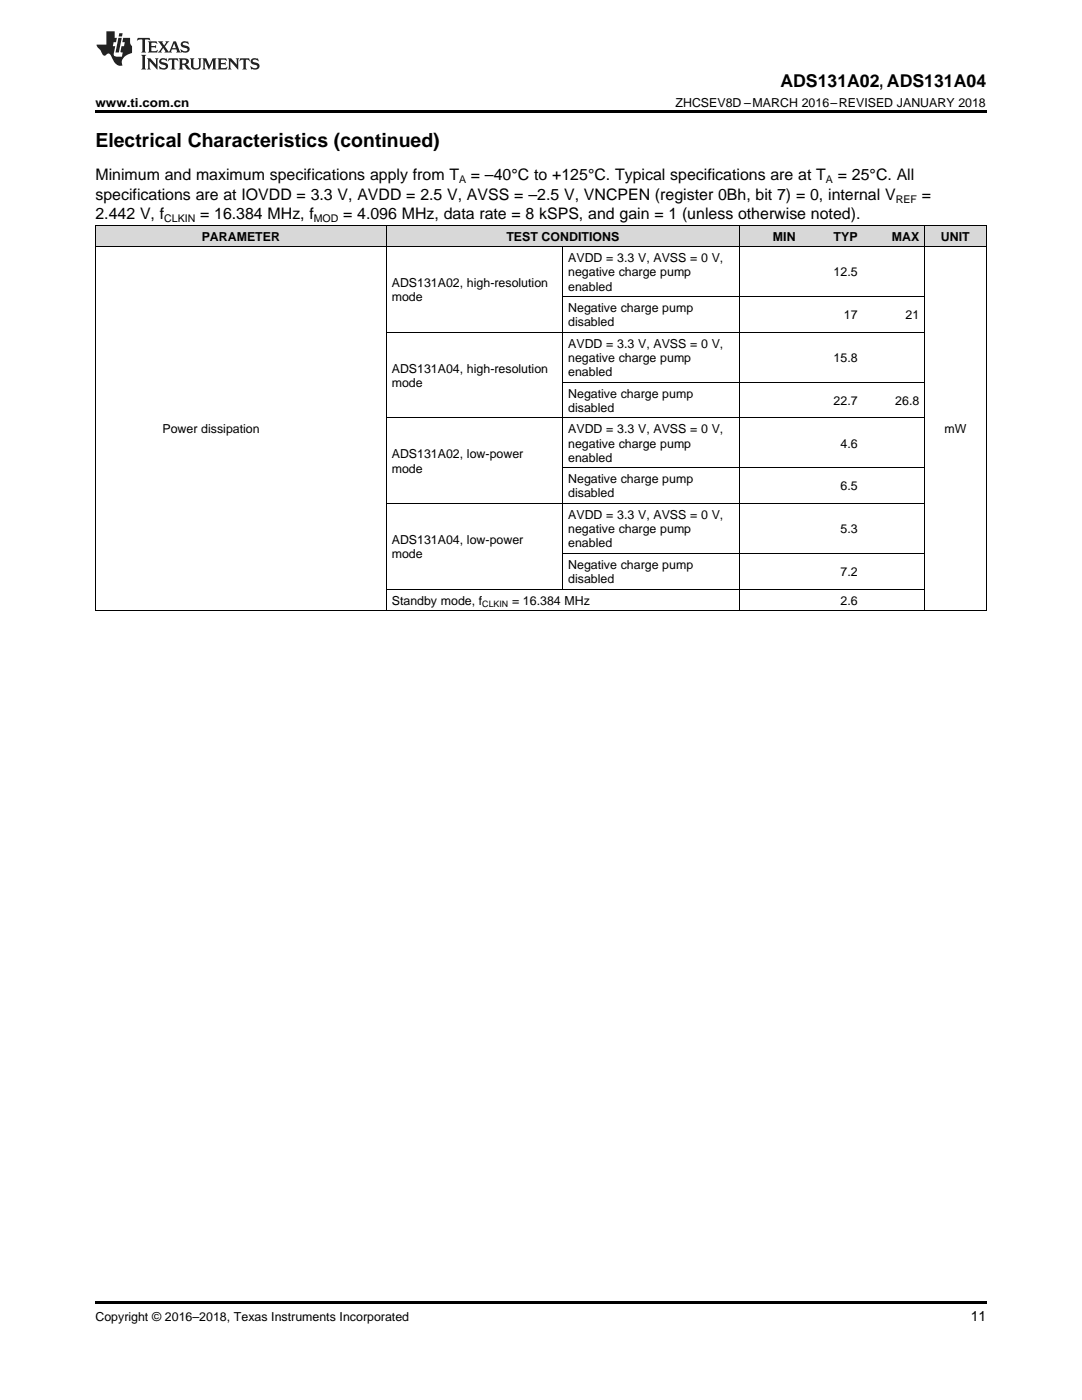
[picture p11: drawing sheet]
<svg xmlns="http://www.w3.org/2000/svg" width="216mm" height="279mm" viewBox="0 0 216 279" stroke-linecap="round" stroke-linejoin="round" font-family="sans-serif">
<defs><g id="words">
<text font-size="3.9" x="19" y="29.3">Electrical Characteristics (continued)</text>
<text font-size="3.5" x="155.7" y="17.3">ADS131A02, ADS131A04</text>
<g font-size="3.2">
<text x="19" y="36">Minimum and maximum specifications apply from T</text>
<text x="94" y="36">= –40°C to +125°C. Typical specifications are at T</text>
<text x="167.2" y="36">= 25°C. All</text>
<text x="19" y="39.9">specifications are at IOVDD = 3.3 V, AVDD = 2.5 V, AVSS = –2.5 V, VNCPEN (register 0Bh, bit 7) = 0, internal V</text>
<text x="183.9" y="39.9">=</text>
<text x="19" y="43.7">2.442 V, f</text>
<text x="39.9" y="43.7">= 16.384 MHz, f</text>
<text x="68.5" y="43.7">= 4.096 MHz, data rate = 8 kSPS, and gain = 1 (unless otherwise noted).</text>
</g>
<text font-size="2.8" x="193.7" y="263.6">11</text>
<g font-size="2.5">
<text x="19" y="21.4">www.ti.com.cn</text>
<text x="134.8" y="21.4">ZHCSEV8D –MARCH 2016–REVISED JANUARY 2018</text>
<text x="40.3" y="48">PARAMETER</text>
<text x="101" y="48">TEST CONDITIONS</text>
<text x="113.4" y="52.4">AVDD = 3.3 V, AVSS = 0 V,</text>
<text x="154.2" y="48">MIN</text>
<text x="166.3" y="48">TYP</text>
<text x="177.9" y="48">MAX</text>
<text x="187.7" y="48">UNIT</text>
<text x="78.2" y="57.3">ADS131A02, high-resolution</text>
<text x="113.4" y="55.2">negative charge pump</text>
<text x="113.4" y="58">enabled</text>
<text x="166.3" y="55.2">12.5</text>
<text x="78.2" y="60.1">mode</text>
<text x="113.4" y="62.3">Negative charge pump</text>
<text x="113.4" y="65.1">disabled</text>
<text x="168.4" y="63.7">17</text>
<text x="180.7" y="63.7">21</text>
<text x="113.4" y="69.4">AVDD = 3.3 V, AVSS = 0 V,</text>
<text x="78.2" y="74.4">ADS131A04, high-resolution</text>
<text x="78.2" y="77.2">mode</text>
<text x="113.4" y="72.2">negative charge pump</text>
<text x="113.4" y="75.1">enabled</text>
<text x="166.3" y="72.2">15.8</text>
<text x="113.4" y="79.4">Negative charge pump</text>
<text x="113.4" y="82.2">disabled</text>
<text x="166.3" y="80.8">22.7</text>
<text x="178.6" y="80.8">26.8</text>
<text x="32.4" y="86.5">Power dissipation</text>
<text x="113.4" y="86.5">AVDD = 3.3 V, AVSS = 0 V,</text>
<text x="113.4" y="89.3">negative charge pump</text>
<text x="167.7" y="89.3">4.6</text>
<text x="188.5" y="86.5">mW</text>
<text x="78.2" y="91.5">ADS131A02, low-power</text>
<text x="78.2" y="94.3">mode</text>
<text x="113.4" y="92.1">enabled</text>
<text x="113.4" y="96.4">Negative charge pump</text>
<text x="113.4" y="99.3">disabled</text>
<text x="167.7" y="97.9">6.5</text>
<text x="113.4" y="103.6">AVDD = 3.3 V, AVSS = 0 V,</text>
<text x="113.4" y="106.4">negative charge pump</text>
<text x="167.7" y="106.4">5.3</text>
<text x="78.2" y="108.5">ADS131A04, low-power</text>
<text x="78.2" y="111.4">mode</text>
<text x="113.4" y="109.2">enabled</text>
<text x="113.4" y="113.5">Negative charge pump</text>
<text x="113.4" y="116.3">disabled</text>
<text x="167.7" y="114.9">7.2</text>
<text x="78.2" y="120.7">Standby mode, f</text>
<text x="102.2" y="120.7">= 16.384 MHz</text>
<text x="167.7" y="120.7">2.6</text>
<text x="19" y="263.6">Copyright © 2016–2018, Texas Instruments Incorporated</text>
</g>
<g font-size="2.1">
<text x="91.6" y="36.6">A</text>
<text x="164.8" y="36.6">A</text>
<text x="178.8" y="40.5">REF</text>
<text x="32.8" y="44.4">CLKIN</text>
<text x="62.6" y="44.4">MOD</text>
</g>
<text font-size="1.8" x="96.2" y="121.1">CLKIN</text>
</g></defs>
<g fill="#d8d8d8">
<path d="M19 45h12.4v4.3h-12.4z"/>
<path d="M31.4 45h22.9v4.3h-22.9z"/>
<path d="M54.3 45h22.8v4.3h-22.8z"/>
<path d="M77.1 45h35.2v4.3h-35.2z"/>
<path d="M112.3 45h35.2v4.3h-35.2z"/>
<path d="M147.5 45h12.4v4.3h-12.4z"/>
<path d="M159.9 45h12.3v4.3h-12.3z"/>
<path d="M172.2 45h12.3v4.3h-12.3z"/>
<path d="M184.5 45h12.3v4.3h-12.3z"/>
</g>
<path d="M19 22h177.8v.5h-177.8zM19 259.7h177.8v.5h-177.8z" fill="#000"/>
<g fill="none" stroke="#000" stroke-width=".2">
<path d="M19 49.3h177.8M19 45h177.8M19.1 45v76.9M77.1 45v76.9M112.3 49.3v68.3M112.3 59.2h72.2M147.5 45v76.9M184.4 45v76.9M196.8 45v76.9M77.1 66.3h107.4M112.3 76.3h72.2M77.1 83.4h107.4"/>
<path d="M112.3 93.4h72.2M77.1 117.6h107.4M77.1 100.5h107.4M112.3 110.4h72.2M19 121.9h177.8"/>
</g>
<g fill="#231f20">
<path d="M27.5 7.6l-.1 .5 .4-.2h.6v.1v2.1l-.2 .4h1l-.3-.4v-2.1l.1-.1h.5l.5 .2-.2-.5zM29.5 8.3l.2 .3v1.5l-.2 .4h1.8l.2-.6a1.04 1.04 0 0 1-1.3 .2v-.7h.6l.3 .2v-.6l-.3 .2h-.6v-.6l.8-.1 .4 .3-.2-.5zM31.5 8.3l.9 1.1-.9 1.1h.8l-.2-.2 .5-.7 .4 .7-.2 .2h1.5l-.1-.2 .1-.4h.9l.1 .4-.2 .2h1l-.3-.3-.7-1.9h-.5l-.9 2-.8-1 .9-1h-.8l.1 .3-.3 .5-.4-.6 .2-.2zM34.7 8.6l.4 1h-.7zM36.3 8.4a.63 .63 0 0 0-.2 .7 .63 .63 0 0 0 .6 .4l.6 .2 .1 .2a.75 .75 0 0 1-.7 .4 .75 .75 0 0 1-.6-.5l.1 .7 .1-.1a1.11 1.11 0 0 0 1.5-.6 1.13 1.13 0 0 0-1.2-.8l-.1-.4a1.04 1.04 0 0 1 1.2 .2l-.2-.5-.1 .1-.5-.2zM28.2 10.9l.2 .4v2.2l-.2 .4h1l-.3-.4v-2.2l.3-.4zM29.3 11.6l.3 .4v1.5l-.3 .4h.8l-.2-.4v-1.3l1.5 1.7v-1.9l.2-.4h-.7l.2 .4v.9l-1.1-1.3zM32 11.8a.62 .62 0 0 0-.2 .7 .62 .62 0 0 0 .6 .4l.6 .1 .1 .3a.76 .76 0 0 1-.7 .3 .76 .76 0 0 1-.6-.4l.1 .7 .1-.1a1.11 1.11 0 0 0 1.5-.6 1.13 1.13 0 0 0-1.2-.8l-.1-.4a1.04 1.04 0 0 1 1.2 .2l-.2-.6-.1 .1-.5-.1zM33.7 11.6l-.2 .6a.61 .61 0 0 1 .8-.3v1.6l-.2 .4h.9l-.2-.4v-1.6a.63 .63 0 0 1 .8 .3l-.2-.6zM35.6 11.6l.3 .4v1.5l-.3 .4h1l-.2-.2v-.8l.5 .2a.76 .76 0 0 0 1.2 .7l-1-1a.58 .58 0 0 0 .6-.5 .58 .58 0 0 0-.5-.6zM36.4 11.9h.1a.45 .45 0 0 1 .5 .1 .45 .45 0 0 1 .1 .5l-.7 .2zM37.9 11.6l.2 .2a2.17 2.17 0 0 0 .3 1.9 .99 .99 0 0 0 1.6-.6v-1.1l.2-.4h-.7l.2 .2a1.92 1.92 0 0 1-.2 1.8 .6 .6 0 0 1-.9-.5v-1.1l.2-.4zM40.4 11.6l.2 .4v1.5l-.2 .4h.7l-.2-.4v-1.4l.8 1.8 .8-1.8v1.4l-.2 .4h.9l-.2-.4v-1.5l.2-.4h-.8l-.6 1.5-.6-1.5zM43.4 11.6l.2 .4v1.5l-.2 .4h1.8l.2-.6a1.04 1.04 0 0 1-1.3 .1v-.6h.5l.4 .2v-.6l-.4 .2h-.5v-.7h.8l.3 .3-.1-.6zM45.5 11.6l.2 .4v1.5l-.2 .4h.7l-.2-.4v-1.3l1.5 1.7v-1.9l.2-.4h-.7l.2 .4v.9l-1.1-1.3zM47.9 11.6l-.1 .6a.61 .61 0 0 1 .8-.3v1.6l-.3 .4h1l-.3-.4 .1-1.6a.63 .63 0 0 1 .7 .3l-.1-.6zM50.2 11.8a.62 .62 0 0 0-.2 .7 .62 .62 0 0 0 .6 .4l.6 .1 .2 .3a.76 .76 0 0 1-.8 .3 .76 .76 0 0 1-.6-.4l.1 .7 .2-.1a1.11 1.11 0 0 0 1.5-.6 1.13 1.13 0 0 0-1.3-.8l-.1-.4a1.04 1.04 0 0 1 1.2 .2l-.1-.6-.2 .1-.5-.1z"/>
<path d="M21.2 6.3v2.6h-1.9l.1 .4 .7 .9a.91 .91 0 0 0 1 .8 .56 .56 0 0 1 .5-.3 .56 .56 0 0 1 .5 .3l.4 .8a1.53 1.53 0 0 0 1.9 1.2 1.54 1.54 0 0 1 1-2.1l.9-.3v-1.4a1.52 1.52 0 0 1-.3-1.6h-1.4l-.2 .8h.5l-.2 .8h-.4l-.2 1v.2l.4 .1-.2 .8a1.93 1.93 0 0 1-1.6-.3l.3-1.8h-.5l.2-.8h.4l.2-.8h-.4v-1.3zM23.6 7.6l-.6 2.9h.7l.6-2.9zM23.8 6.6l-.1 .7h.6l.2-.7z"/>
</g>
<use href="#words"/>
</svg>
